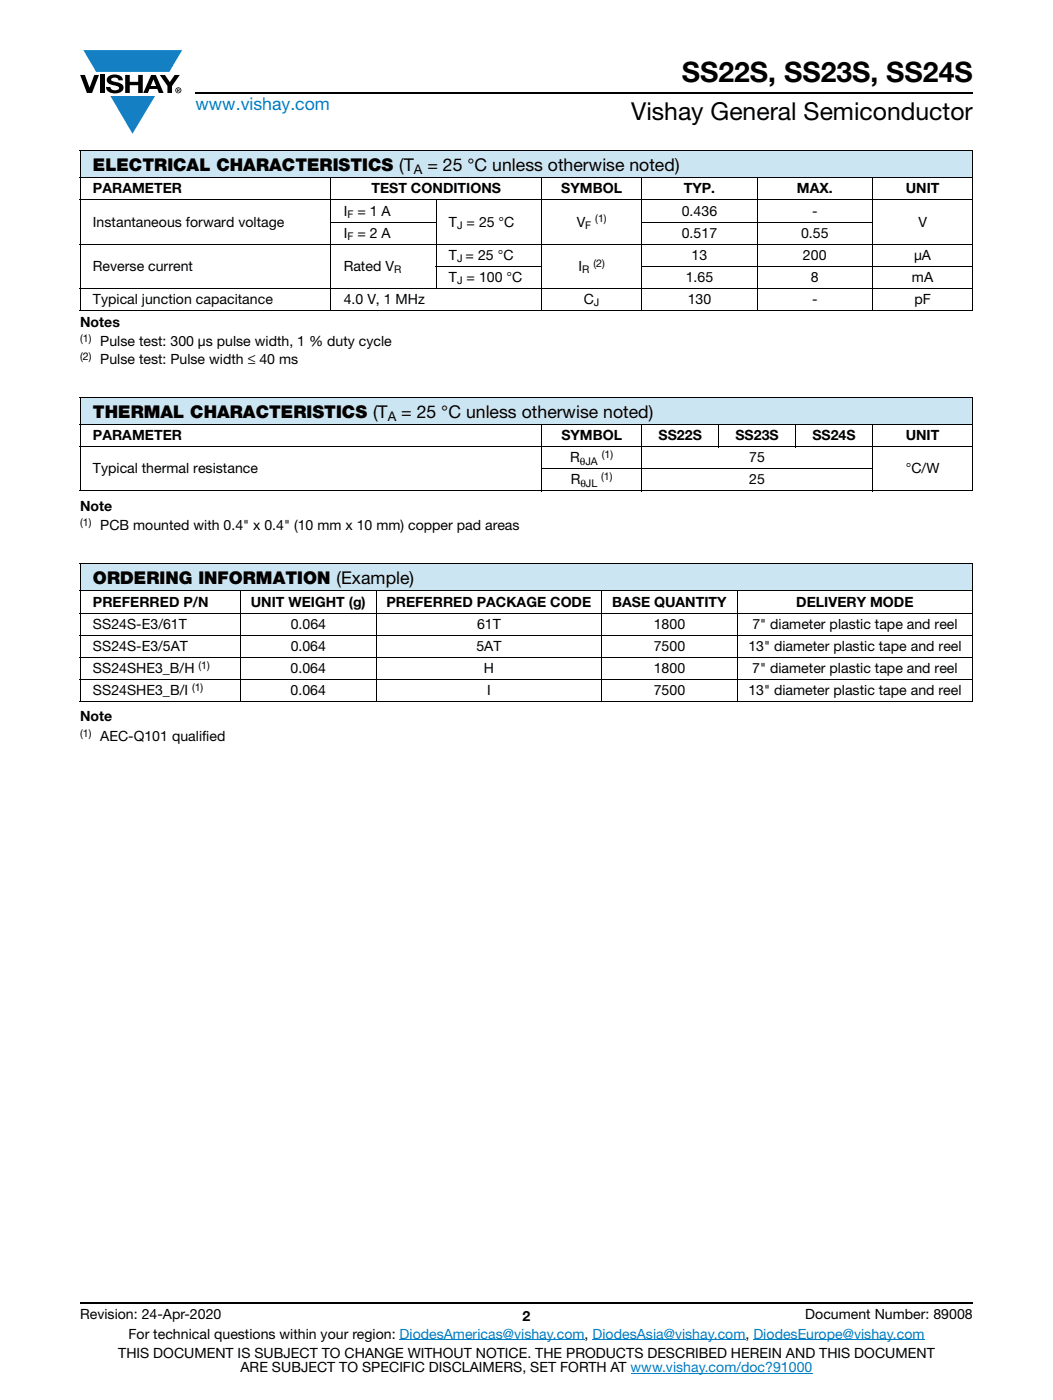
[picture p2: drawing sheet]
<svg xmlns="http://www.w3.org/2000/svg" width="210mm" height="279mm" viewBox="0 0 210 279" stroke-linecap="round" stroke-linejoin="round" font-family="sans-serif">
<defs><g id="words">
<text font-size="5.6" x="136" y="16.4">SS22S, SS23S, SS24S</text>
<text font-size="4.9" x="125.9" y="23.9">Vishay General Semiconductor</text>
<text font-size="3.5" fill="#007ec4" x="39" y="22">www.vishay.com</text>
<g font-size="3.5">
<text x="18.5" y="34.1">ELECTRICAL CHARACTERISTICS (T</text>
<text x="85.2" y="34.1">= 25 °C unless otherwise noted)</text>
<text x="18.5" y="83.4">THERMAL CHARACTERISTICS (T</text>
<text x="80" y="83.4">= 25 °C unless otherwise noted)</text>
<text x="18.5" y="116.6">ORDERING INFORMATION (Example)</text>
</g>
<g font-size="2.8">
<text x="18.5" y="38.6">PARAMETER</text>
<text x="74.1" y="38.6">TEST CONDITIONS</text>
<text x="111.9" y="38.6">SYMBOL</text>
<text x="136.4" y="38.6">TYP.</text>
<text x="158.9" y="38.6">MAX.</text>
<text x="180.6" y="38.6">UNIT</text>
<text x="18.5" y="45.2">Instantaneous forward voltage</text>
<text x="68.5" y="47.4">I</text>
<text x="68.5" y="43">I</text>
<text x="71.3" y="43">= 1 A</text>
<text x="71.3" y="47.4">= 2 A</text>
<text x="89.5" y="45.2">T = 25 °C</text>
<text x="115" y="45.2">V</text>
<text x="136" y="47.4">0.517</text>
<text x="136" y="43">0.436</text>
<text x="159.7" y="47.4">0.55</text>
<text x="161.9" y="43">-</text>
<text x="183.1" y="45.2">V</text>
<text x="89.5" y="51.8">T = 25 °C</text>
<text x="137.9" y="51.8">13</text>
<text x="160.1" y="51.8">200</text>
<text x="182.3" y="51.8">μA</text>
<text x="18.5" y="54">Reverse current</text>
<text x="68.5" y="54">Rated V</text>
<text x="89.5" y="56.2">T = 100 °C</text>
<text x="115.4" y="54">I</text>
<text x="136.7" y="56.2">1.65</text>
<text x="161.7" y="56.2">8</text>
<text x="181.9" y="56.2">mA</text>
<text x="16" y="65.2">Notes</text>
<text x="18.5" y="60.6">Typical junction capacitance</text>
<text x="68.5" y="60.6">4.0 V, 1 MHz</text>
<text x="116.4" y="60.6">C</text>
<text x="137.1" y="60.6">130</text>
<text x="161.9" y="60.6">-</text>
<text x="182.4" y="60.6">pF</text>
<text x="20" y="69.1">Pulse test: 300 μs pulse width, 1 % duty cycle</text>
<text x="20" y="72.7">Pulse test: Pulse width ≤ 40 ms</text>
<text x="18.5" y="87.8">PARAMETER</text>
<text x="111.9" y="87.8">SYMBOL</text>
<text x="131.3" y="87.8">SS22S</text>
<text x="146.7" y="87.8">SS23S</text>
<text x="162" y="87.8">SS24S</text>
<text x="180.6" y="87.8">UNIT</text>
<text x="18.5" y="94.5">Typical thermal resistance</text>
<text x="113.7" y="92.3">R</text>
<text x="149.4" y="92.3">75</text>
<text x="180.6" y="94.5">°C/W</text>
<text x="16" y="102">Note</text>
<text x="113.8" y="96.7">R</text>
<text x="149.4" y="96.7">25</text>
<text x="20" y="105.8">PCB mounted with 0.4&quot; x 0.4&quot; (10 mm x 10 mm) copper pad areas</text>
<text x="18.5" y="121.1">PREFERRED P/N</text>
<text x="18.5" y="125.5">SS24S-E3/61T</text>
<text x="50" y="121.1">UNIT WEIGHT (g)</text>
<text x="58" y="125.5">0.064</text>
<text x="77" y="121.1">PREFERRED PACKAGE CODE</text>
<text x="95.1" y="125.5">61T</text>
<text x="122.1" y="121.1">BASE QUANTITY</text>
<text x="130.4" y="125.5">1800</text>
<text x="150" y="125.5">7&quot; diameter plastic tape and reel</text>
<text x="158.8" y="121.1">DELIVERY MODE</text>
<text x="18.5" y="129.9">SS24S-E3/5AT</text>
<text x="58" y="129.9">0.064</text>
<text x="95" y="129.9">5AT</text>
<text x="130.4" y="129.9">7500</text>
<text x="149.2" y="129.9">13&quot; diameter plastic tape and reel</text>
<text x="18.5" y="134.3">SS24SHE3_B/H</text>
<text x="58" y="134.3">0.064</text>
<text x="96.5" y="134.3">H</text>
<text x="130.4" y="134.3">1800</text>
<text x="150" y="134.3">7&quot; diameter plastic tape and reel</text>
<text x="16" y="144">Note</text>
<text x="18.5" y="138.7">SS24SHE3_B/I</text>
<text x="58" y="138.7">0.064</text>
<text x="97.1" y="138.7">I</text>
<text x="130.4" y="138.7">7500</text>
<text x="149.2" y="138.7">13&quot; diameter plastic tape and reel</text>
<text x="20" y="147.9">AEC-Q101 qualified</text>
<text x="16" y="263.3">Revision: 24-Apr-2020</text>
<text x="104.2" y="263.6">2</text>
<text x="160.6" y="263.3">Document Number: 89008</text>
<text x="25.6" y="267.1">For technical questions within your region: DiodesAmericas@vishay.com, DiodesAsia@vishay.com, DiodesEurope@vishay.com</text>
<text x="23.6" y="271">THIS DOCUMENT IS SUBJECT TO CHANGE WITHOUT NOTICE. THE PRODUCTS DESCRIBED HEREIN AND THIS DOCUMENT</text>
<text x="48" y="273.8">ARE SUBJECT TO SPECIFIC DISCLAIMERS, SET FORTH AT www.vishay.com/doc?91000</text>
</g>
<g font-size="2.6">
<text x="82.5" y="34.7">A</text>
<text x="77.3" y="84">A</text>
</g>
<g font-size="2.1">
<text x="69.3" y="43.5">F</text>
<text x="69.3" y="47.9">F</text>
<text x="91.2" y="45.7">J</text>
<text x="116.7" y="45.7">F</text>
<text x="118.7" y="44.4">(1)</text>
<text x="91.2" y="52.4">J</text>
<text x="118.3" y="53.2">(2)</text>
<text x="78.6" y="54.6">R</text>
<text x="91.2" y="56.8">J</text>
<text x="116.1" y="54.6">R</text>
<text x="118.4" y="61.2">J</text>
<text x="16" y="68.3">(1)</text>
<text x="16" y="71.8">(2)</text>
<text x="115.6" y="92.8">θJA</text>
<text x="119.9" y="95.8">(1)</text>
<text x="120" y="91.4">(1)</text>
<text x="115.7" y="97.2">θJL</text>
<text x="16" y="105">(1)</text>
<text x="38.3" y="137.8">(1)</text>
<text x="39.6" y="133.4">(1)</text>
<text x="16" y="147">(1)</text>
</g>
</g></defs>
<g fill="#147fc3">
<path d="M16.6 10h19.7l-2.5 4.3h-1.2h-13.4z"/>
<path d="M22 19.2h8.9l-4.5 7.5z"/>
</g>
<g fill="#000">
<path d="M16 15h.9l1 2.5 .9-2.5h.9l-1.3 3.6h-1.1zM19.9 15h.9v3.6h-.9zM21.6 15.3a2.1 2.1 0 0 1 2.8 .3l.1 .4h-.9a.79 .79 0 0 0-.7-.5 .79 .79 0 0 0-.7 .4l.2 .3 1 .2a1.08 1.08 0 0 1 1.2 1 1.08 1.08 0 0 1-1.1 1.2 1.73 1.73 0 0 1-2.4-1.2h.9a.96 .96 0 0 0 .8 .6 .96 .96 0 0 0 1-.4 1.31 1.31 0 0 0-1.3-.6 1.03 1.03 0 0 1-1-.6 1.03 1.03 0 0 1 .1-1.1zM25 15h.9v1.3h1.7v-1.3h.9v3.6h-.9v-1.6h-1.7v1.6h-.9zM31.9 15h1l1 1.4 .9-1.4h1l-1.5 2.2v1.4h-.9v-1.4z"/>
<path d="M30.6 15.8l.5 1.4h-1zM30.1 15l-1.5 3.6h.9l.3-.8h1.6l.3 .8h.9l-1.5-3.6z"/>
<path d="M35.5 17.8h.2v.2h-.2zM35.3 17.7v.7h.2v-.3l.3 .3-.1-.3 .1-.2v-.2z"/>
<path d="M35.1 18a.46 .46 0 0 1 .9 0 .46 .46 0 0 1-.9 0zM35 18a.6 .6 0 0 0 1.2 0 .6 .6 0 0 0-1.2 0z"/>
</g>
<path d="M39 18.6h155M16 260h178" fill="none" stroke="#000" stroke-width=".36"/>
<path d="M79.7 267.4h36.9M118.2 267.4h30.5M125.8 274h36.2M150.2 267.4h34.2" fill="none" stroke="#007ec4" stroke-width=".2"/>
<g fill="#cce5f3">
<path d="M16 30h178v5.5h-178z"/>
<path d="M16 79.2h178v5.5h-178z"/>
<path d="M16 112.4h178v5.5h-178z"/>
</g>
<g fill="none" stroke="#000" stroke-width=".2">
<path d="M15.9 30h178.2M15.9 35.5h178.2M15.9 39.9h178.2M16 30.1v31.8M66 35.4v26.6M87 39.8v17.8M108 35.4v26.6M128 35.4v26.6M151 35.4v26.6M174 35.4v26.6M194 30.1v31.8M15.9 48.7h178.2"/>
<path d="M15.9 57.5h178.2M65.9 44.3h21.2M86.9 53.1h21.2M127.9 44.3h46.2M127.9 53.1h66.2M15.9 62h178.2M15.9 79.2h178.2M16 79.3v18.6M194 79.3v18.6M15.9 84.7h178.2M15.9 89.1h178.2M15.9 98h178.2"/>
<path d="M107.9 93.6h66.2M108 84.7v13.4M128 84.7v13.4M143.3 84.7v4.5M158.7 84.7v4.5M174 84.7v13.4M15.9 112.4h178.2M15.9 117.9h178.2M16 112.5v27.4M48 117.8v22.3M75 117.8v22.3M120 117.8v22.3"/>
<path d="M147 117.8v22.3M194 112.5v27.4M15.9 122.4h178.2M15.9 126.8h178.2M15.9 131.2h178.2M15.9 135.6h178.2M15.9 140h178.2"/>
</g>
<use href="#words"/>
</svg>
